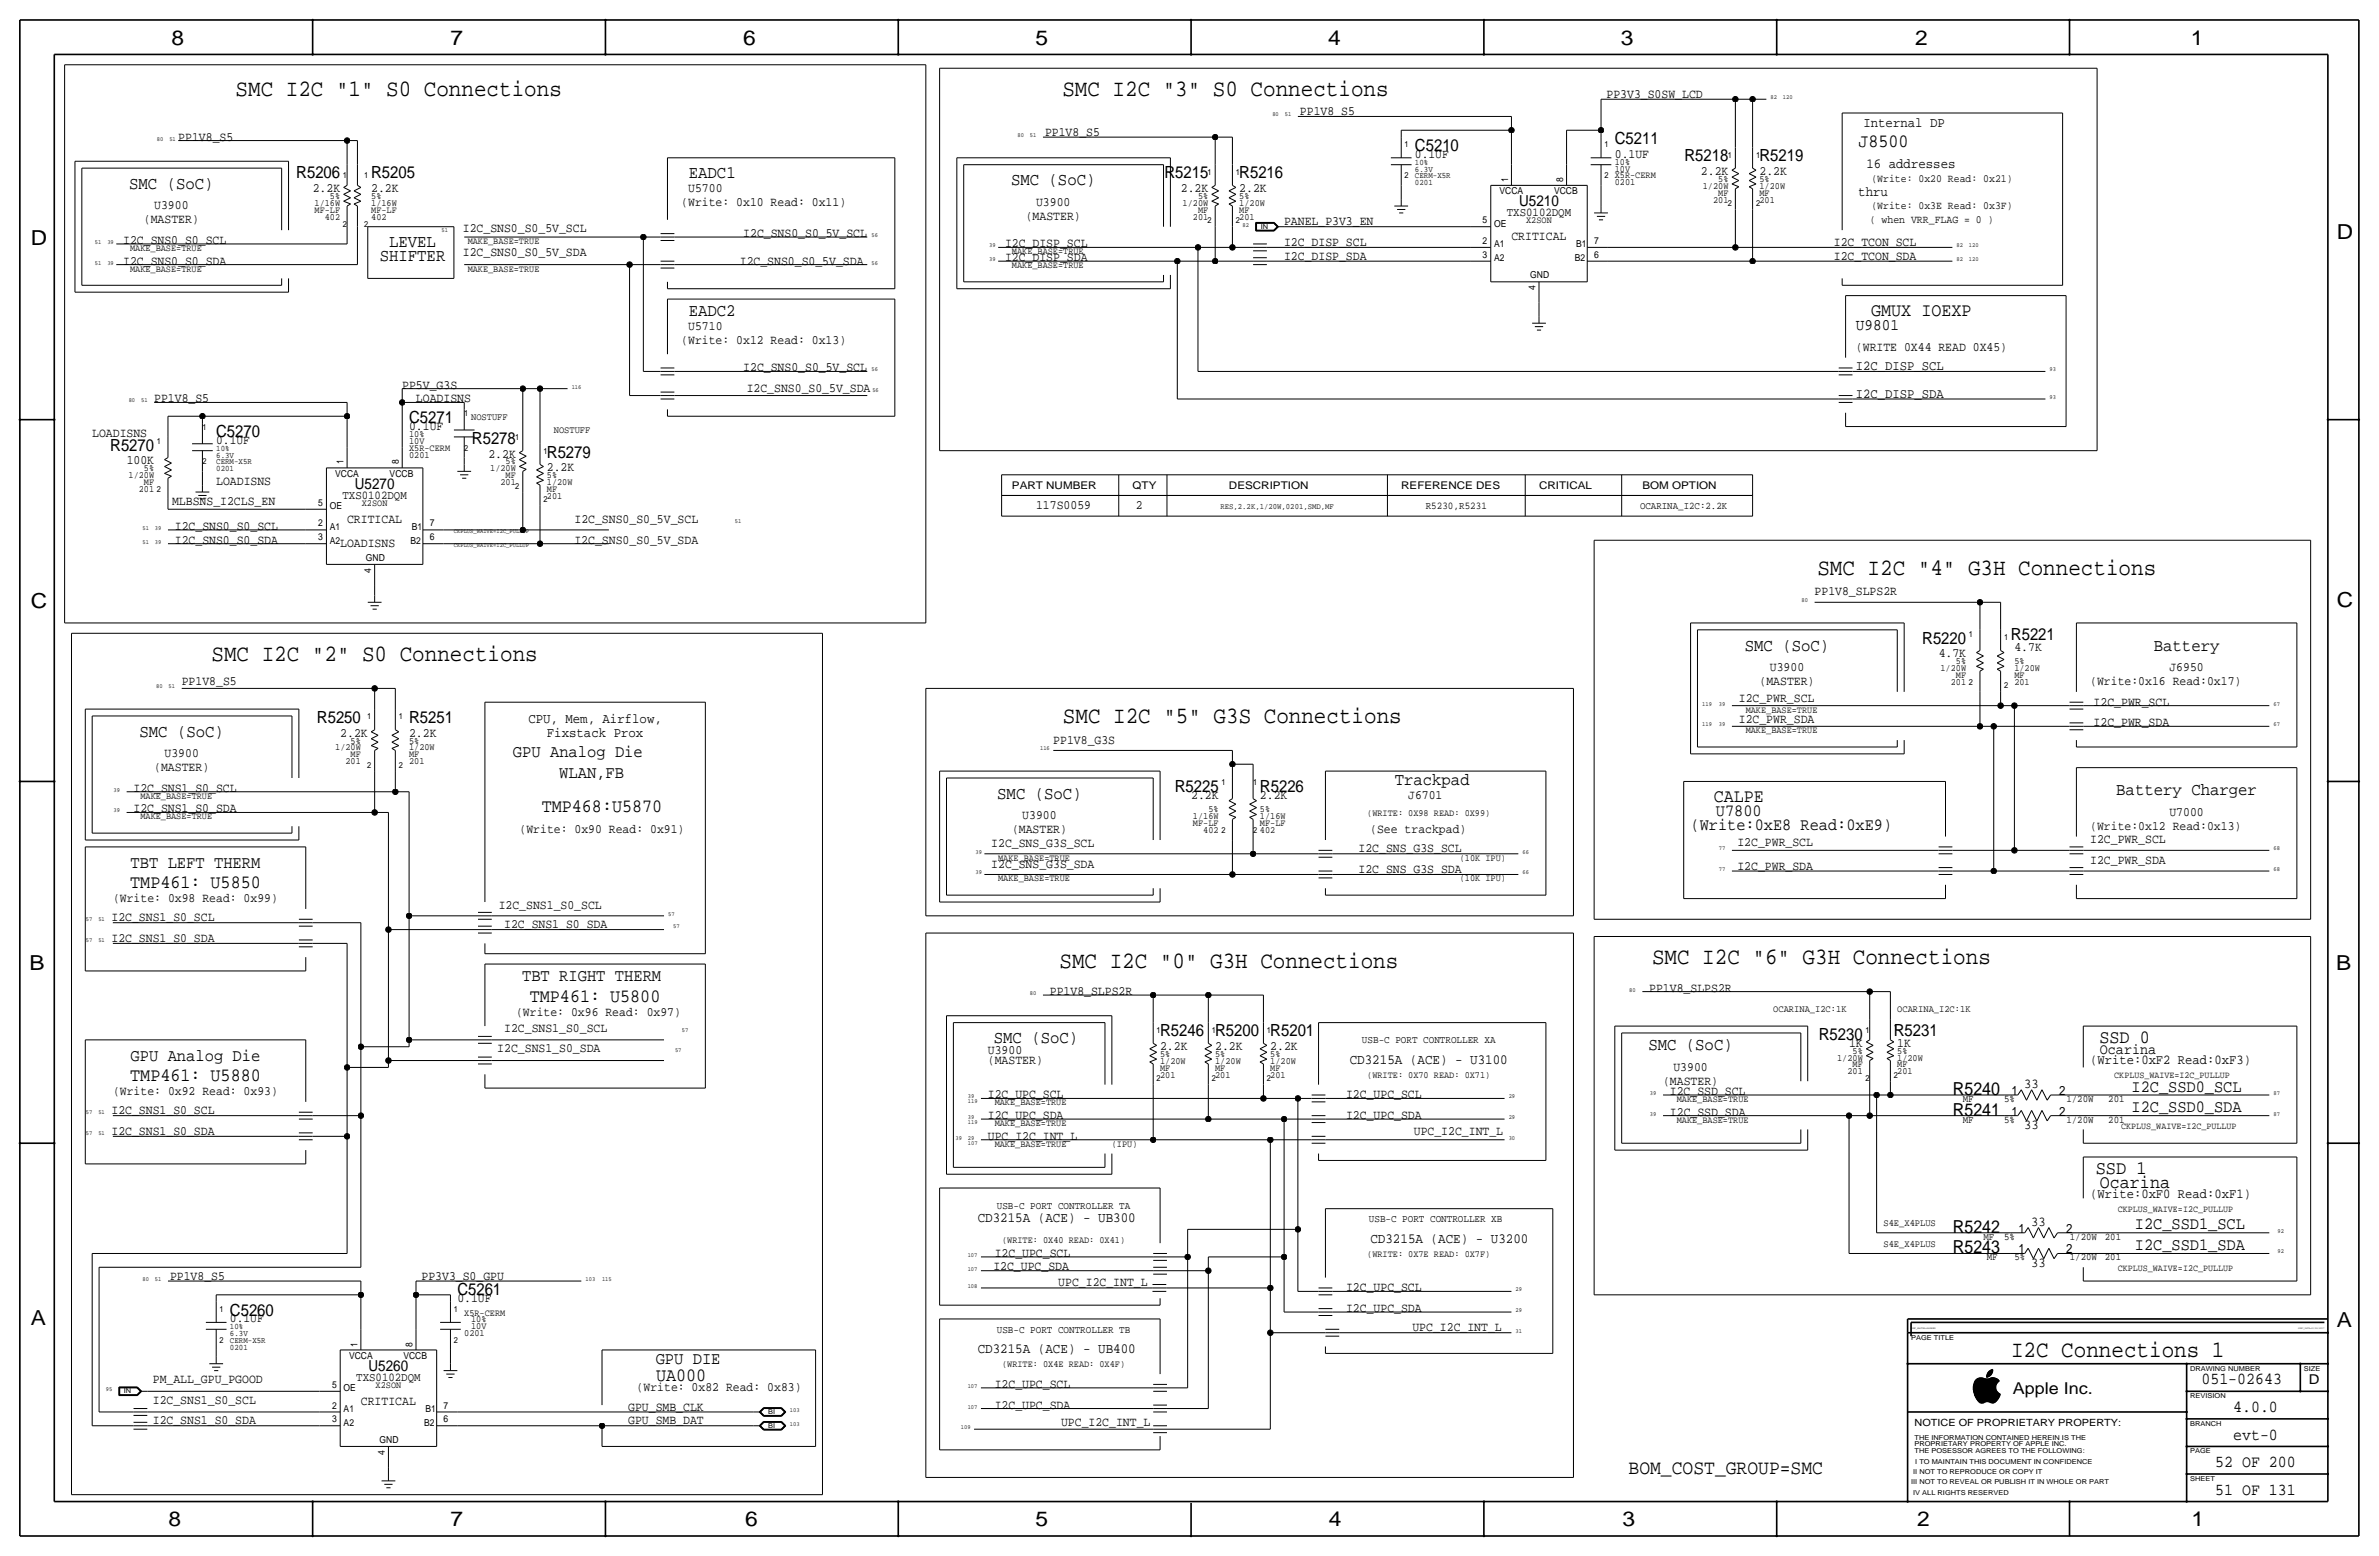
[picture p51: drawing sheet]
<svg xmlns="http://www.w3.org/2000/svg" width="877mm" height="574mm" viewBox="0 0 877 574" stroke-linecap="round" stroke-linejoin="round" font-family="sans-serif">
<defs><g id="words">
<g font-size="8.6">
<text x="86.9" y="35.3">SMC I2C &quot;1&quot; S0 Connections</text>
<text x="391.7" y="35.3">SMC I2C &quot;3&quot; S0 Connections</text>
<text x="670" y="211.8">SMC I2C &quot;4&quot; G3H Connections</text>
<text x="78" y="243.6">SMC I2C &quot;2&quot; S0 Connections</text>
<text x="391.9" y="266.4">SMC I2C &quot;5&quot; G3S Connections</text>
<text x="390.6" y="356.6">SMC I2C &quot;0&quot; G3H Connections</text>
<text x="609.1" y="355.3">SMC I2C &quot;6&quot; G3H Connections</text>
<text x="741.4" y="500.1">I2C Connections 1</text>
</g>
<g font-size="7.6">
<text x="63.2" y="16.5">8</text>
<text x="166.1" y="16.5">7</text>
<text x="274" y="16.5">6</text>
<text x="381.7" y="16.5">5</text>
<text x="489.7" y="16.5">4</text>
<text x="597.6" y="16.5">3</text>
<text x="706.1" y="16.5">2</text>
<text x="807.7" y="16.5">1</text>
<text x="861.5" y="88.1">D</text>
<text x="11.4" y="90.4">D</text>
<text x="11.4" y="224.3">C</text>
<text x="861.5" y="223.8">C</text>
<text x="10.8" y="357.6">B</text>
<text x="861.3" y="357.4">B</text>
<text x="11.3" y="488.4">A</text>
<text x="861.5" y="489.2">A</text>
<text x="62.2" y="562.6">8</text>
<text x="166" y="562.6">7</text>
<text x="274.8" y="562.6">6</text>
<text x="381.7" y="562.6">5</text>
<text x="489.9" y="562.6">4</text>
<text x="598.1" y="562.6">3</text>
<text x="706.8" y="562.6">2</text>
<text x="807.9" y="562.6">1</text>
</g>
<text font-size="7.4" x="600.4" y="543.3">BOM_COST_GROUP=SMC</text>
<text font-size="7" x="772.7" y="432.8">SSD 1</text>
<g font-size="6.9">
<text x="685.1" y="54.4">J8500</text>
<text x="689.8" y="116.6">GMUX IOEXP</text>
<text x="199.7" y="299.5">TMP468:U5870</text>
<text x="631.8" y="295.7">CALPE</text>
<text x="48" y="327.4">TMP461: U5850</text>
<text x="195.3" y="369.3">TMP461: U5800</text>
<text x="774" y="384.6">SSD 0</text>
<text x="48" y="398.5">TMP461: U5880</text>
<text x="774.1" y="437.9">Ocarina</text>
<text x="241.9" y="509">UA000</text>
</g>
<g font-size="6.6">
<text x="720" y="403.6">R5240</text>
<text x="720" y="411.2">R5241</text>
<text x="720" y="454.4">R5242</text>
<text x="720" y="462">R5243</text>
</g>
<g font-size="6.5">
<text x="253.9" y="65.8">EADC1</text>
<text x="47.6" y="69.6">SMC (SoC)</text>
<text x="372.7" y="68.3">SMC (SoC)</text>
<text x="143.4" y="91.2">LEVEL</text>
<text x="140" y="96.3">SHIFTER</text>
<text x="253.9" y="116.6">EADC2</text>
<text x="643.3" y="239.8">SMC (SoC)</text>
<text x="794" y="239.8">Battery</text>
<text x="51.4" y="271.5">SMC (SoC)</text>
<text x="514.2" y="289.3">Trackpad</text>
<text x="780.2" y="293.1">Battery Charger</text>
<text x="367.7" y="294.4">SMC (SoC)</text>
<text x="366.4" y="384.6">SMC (SoC)</text>
<text x="607.7" y="387.1">SMC (SoC)</text>
</g>
<g font-size="6.4">
<text x="189.1" y="279.1">GPU Analog Die</text>
<text x="206.2" y="286.8">WLAN,FB</text>
<text x="48.1" y="319.8">TBT LEFT THERM</text>
<text x="192.5" y="361.7">TBT RIGHT THERM</text>
<text x="48.1" y="390.9">GPU Analog Die</text>
<text x="241.7" y="502.7">GPU DIE</text>
</g>
<g font-size="6.3">
<text x="623.3" y="305.8">(Write:0xE8 Read:0xE9)</text>
<text x="632.6" y="300.7">U7800</text>
<text x="785.8" y="402.3">I2C_SSD0_SCL</text>
<text x="785.8" y="410">I2C_SSD0_SDA</text>
<text x="787.1" y="453.1">I2C_SSD1_SCL</text>
<text x="787.1" y="460.8">I2C_SSD1_SDA</text>
</g>
<g font-size="6.2">
<text x="595.3" y="53.1">C5211</text>
<text x="521.7" y="55.6">C5210</text>
<text x="621" y="59.4">R5218</text>
<text x="648.7" y="59.4">R5219</text>
<text x="109.2" y="65.8">R5206</text>
<text x="136.9" y="65.8">R5205</text>
<text x="429.3" y="65.8">R5215</text>
<text x="456.9" y="65.8">R5216</text>
<text x="150.8" y="156">C5271</text>
<text x="79.7" y="161">C5270</text>
<text x="40.6" y="166.1">R5270</text>
<text x="174" y="163.6">R5278</text>
<text x="201.6" y="168.7">R5279</text>
<text x="708.7" y="237.2">R5220</text>
<text x="741.4" y="236">R5221</text>
<text x="116.8" y="266.4">R5250</text>
<text x="150.8" y="266.4">R5251</text>
<text x="433.1" y="291.8">R5225</text>
<text x="464.5" y="291.8">R5226</text>
<text x="427.7" y="382">R5246</text>
<text x="448" y="382">R5200</text>
<text x="468.3" y="382">R5201</text>
<text x="670.6" y="383.3">R5230</text>
<text x="698.2" y="382">R5231</text>
<text x="168.6" y="477.3">C5261</text>
<text x="84.8" y="484.9">C5260</text>
<text x="811.6" y="510.3">051-02643</text>
<text x="823.3" y="520.4">4.0.0</text>
<text x="823.3" y="530.6">evt-0</text>
<text x="816.7" y="540.8">52 OF 200</text>
<text x="816.7" y="550.9">51 OF 131</text>
</g>
<text font-size="6" x="742.1" y="513.9">Apple Inc.</text>
<text font-size="5.9" x="684.2" y="121.7">U9801</text>
<g font-size="5.6">
<text x="560.1" y="75.9">U5210</text>
<text x="130.8" y="180.1">U5270</text>
<text x="774.1" y="388.4">Ocarina</text>
<text x="135.9" y="505.2">U5260</text>
</g>
<g font-size="5.2">
<text x="497.6" y="392.2">CD3215A (ACE) - U3100</text>
<text x="360.4" y="450.6">CD3215A (ACE) - UB300</text>
<text x="505.2" y="458.2">CD3215A (ACE) - U3200</text>
<text x="360.4" y="498.9">CD3215A (ACE) - UB400</text>
</g>
<g font-size="5.1">
<text x="687" y="46.7">Internal DP</text>
<text x="688.1" y="62">16 addresses</text>
<text x="685.1" y="72.1">thru</text>
<text x="194.8" y="266.4">CPU, Mem, Airflow,</text>
<text x="201.6" y="271.5">Fixstack Prox</text>
</g>
<g font-size="5">
<text x="684.2" y="136.4">I2C_DISP_SCL</text>
<text x="684.2" y="146.6">I2C_DISP_SDA</text>
<text x="770.6" y="392.2">(Write:0xF2 Read:0xF3)</text>
<text x="746.3" y="401.1">33</text>
<text x="746.3" y="416.3">33</text>
<text x="770.6" y="441.7">(Write:0xF0 Read:0xF1)</text>
<text x="748.8" y="451.9">33</text>
<text x="748.8" y="467.1">33</text>
<text x="851.2" y="510.3">D</text>
</g>
<g font-size="4.7">
<text x="592.3" y="36.1">PP3V3_S0SW_LCD</text>
<text x="479.2" y="42.4">PP1V8_S5</text>
<text x="65.7" y="51.8">PP1V8_S5</text>
<text x="385.3" y="50">PP1V8_S5</text>
<text x="521.7" y="58.2">0.1UF</text>
<text x="595.3" y="58.2">0.1UF</text>
<text x="627.1" y="64.5">2.2K</text>
<text x="648.7" y="64.5">2.2K</text>
<text x="115.3" y="70.9">2.2K</text>
<text x="136.9" y="70.9">2.2K</text>
<text x="253.7" y="70.9">U5700</text>
<text x="435.3" y="70.9">2.2K</text>
<text x="456.9" y="70.9">2.2K</text>
<text x="56.9" y="77.2">U3900</text>
<text x="251.2" y="75.9">(Write: 0x10 Read: 0x11)</text>
<text x="382" y="75.9">U3900</text>
<text x="53.1" y="82.3">(MASTER)</text>
<text x="378.2" y="81">(MASTER)</text>
<text x="473.4" y="83.1">PANEL_P3V3_EN</text>
<text x="45.4" y="89.9">I2C_SNS0_S0_SCL</text>
<text x="170.6" y="85.6">I2C_SNS0_S0_5V_SCL</text>
<text x="274" y="87.4">I2C_SNS0_S0_5V_SCL</text>
<text x="557.2" y="88.6">CRITICAL</text>
<text x="170.6" y="94.5">I2C_SNS0_S0_5V_SDA</text>
<text x="370.5" y="91.2">I2C_DISP_SCL</text>
<text x="473.4" y="95.8">I2C_DISP_SDA</text>
<text x="473.4" y="90.7">I2C_DISP_SCL</text>
<text x="676.1" y="95.8">I2C_TCON_SDA</text>
<text x="676.1" y="90.7">I2C_TCON_SCL</text>
<text x="45.4" y="97.5">I2C_SNS0_S0_SDA</text>
<text x="272.7" y="97.5">I2C_SNS0_S0_5V_SDA</text>
<text x="370.5" y="96.3">I2C_DISP_SDA</text>
<text x="253.7" y="121.7">U5710</text>
<text x="251.2" y="126.7">(Write: 0x12 Read: 0x13)</text>
<text x="684.2" y="129.3">(WRITE 0X44 READ 0X45)</text>
<text x="274" y="136.9">I2C_SNS0_S0_5V_SCL</text>
<text x="148.3" y="143.3">PP5V_G3S</text>
<text x="56.8" y="148.3">PP1V8_S5</text>
<text x="153.4" y="148.3">LOADISNS</text>
<text x="275.3" y="144.5">I2C_SNS0_S0_5V_SDA</text>
<text x="34" y="161">LOADISNS</text>
<text x="150.8" y="158.5">0.1UF</text>
<text x="79.7" y="163.6">0.1UF</text>
<text x="46.7" y="171.2">100K</text>
<text x="180.1" y="168.7">2.2K</text>
<text x="201.6" y="173.7">2.2K</text>
<text x="79.7" y="178.8">LOADISNS</text>
<text x="63.4" y="186.2">MLBSNS_I2CLS_EN</text>
<text x="382" y="187.7">117S0059</text>
<text x="418.8" y="187.7">2</text>
<text x="64.5" y="195.3">I2C_SNS0_S0_SCL</text>
<text x="128" y="192.8">CRITICAL</text>
<text x="211.8" y="192.8">I2C_SNS0_S0_5V_SCL</text>
<text x="64.5" y="200.4">I2C_SNS0_S0_SDA</text>
<text x="125.4" y="201.7">LOADISNS</text>
<text x="211.8" y="200.4">I2C_SNS0_S0_5V_SDA</text>
<text x="669" y="219.5">PP1V8_SLPS2R</text>
<text x="742.6" y="239.8">4.7K</text>
<text x="714.7" y="242.3">4.7K</text>
<text x="652.5" y="247.4">U3900</text>
<text x="799.8" y="247.4">J6950</text>
<text x="67" y="252.5">PP1V8_S5</text>
<text x="648.7" y="252.5">(MASTER)</text>
<text x="770.6" y="252.5">(Write:0x16 Read:0x17)</text>
<text x="641" y="258.8">I2C_PWR_SCL</text>
<text x="771.9" y="260.1">I2C_PWR_SCL</text>
<text x="641" y="266.4">I2C_PWR_SDA</text>
<text x="771.9" y="267.7">I2C_PWR_SDA</text>
<text x="125.4" y="271.5">2.2K</text>
<text x="150.8" y="271.5">2.2K</text>
<text x="388.3" y="274.1">PP1V8_G3S</text>
<text x="60.7" y="279.1">U3900</text>
<text x="56.9" y="284.2">(MASTER)</text>
<text x="49.2" y="291.8">I2C_SNS1_S0_SCL</text>
<text x="49.2" y="299.5">I2C_SNS1_S0_SDA</text>
<text x="439.1" y="294.4">2.2K</text>
<text x="464.5" y="294.4">2.2K</text>
<text x="519.1" y="294.4">J6701</text>
<text x="376.9" y="302">U3900</text>
<text x="770.6" y="305.8">(Write:0x12 Read:0x13)</text>
<text x="799.8" y="300.7">U7000</text>
<text x="191.5" y="307.1">(Write: 0x90 Read: 0x91)</text>
<text x="373.1" y="307.1">(MASTER)</text>
<text x="505.2" y="307.1">(See trackpad)</text>
<text x="640.5" y="311.7">I2C_PWR_SCL</text>
<text x="770.6" y="310.9">I2C_PWR_SCL</text>
<text x="365.5" y="312.2">I2C_SNS_G3S_SCL</text>
<text x="500.8" y="314.2">I2C_SNS_G3S_SCL</text>
<text x="365.5" y="319.8">I2C_SNS_G3S_SDA</text>
<text x="500.8" y="321.8">I2C_SNS_G3S_SDA</text>
<text x="640.5" y="320.5">I2C_PWR_SDA</text>
<text x="770.6" y="318.5">I2C_PWR_SDA</text>
<text x="41.7" y="332.5">(Write: 0x98 Read: 0x99)</text>
<text x="183.8" y="335">I2C_SNS1_S0_SCL</text>
<text x="41.1" y="339.6">I2C_SNS1_S0_SCL</text>
<text x="41.1" y="347.2">I2C_SNS1_S0_SDA</text>
<text x="185.9" y="342.1">I2C_SNS1_S0_SDA</text>
<text x="608" y="365.5">PP1V8_SLPS2R</text>
<text x="387" y="366.8">PP1V8_SLPS2R</text>
<text x="190.3" y="374.4">(Write: 0x96 Read: 0x97)</text>
<text x="185.9" y="380.2">I2C_SNS1_S0_SCL</text>
<text x="183.3" y="387.9">I2C_SNS1_S0_SDA</text>
<text x="364.2" y="388.4">U3900</text>
<text x="427.7" y="387.1">2.2K</text>
<text x="448" y="387.1">2.2K</text>
<text x="468.3" y="387.1">2.2K</text>
<text x="681.7" y="385.8">1K</text>
<text x="699.5" y="385.8">1K</text>
<text x="364.2" y="392.2">(MASTER)</text>
<text x="616.9" y="394.7">U3900</text>
<text x="613.1" y="399.8">(MASTER)</text>
<text x="41.7" y="403.6">(Write: 0x92 Read: 0x93)</text>
<text x="364.2" y="404.9">I2C_UPC_SCL</text>
<text x="496.3" y="404.9">I2C_UPC_SCL</text>
<text x="615.6" y="403.6">I2C_SSD_SCL</text>
<text x="741.6" y="403.6">1</text>
<text x="759.2" y="403.6">2</text>
<text x="41.1" y="410.7">I2C_SNS1_S0_SCL</text>
<text x="364.2" y="412.5">I2C_UPC_SDA</text>
<text x="496.3" y="412.5">I2C_UPC_SDA</text>
<text x="615.6" y="411.2">I2C_SSD_SDA</text>
<text x="741.6" y="411.2">1</text>
<text x="759.2" y="411.2">2</text>
<text x="41.1" y="418.3">I2C_SNS1_S0_SDA</text>
<text x="521.2" y="418.3">UPC_I2C_INT_L</text>
<text x="364.2" y="420.1">UPC_I2C_INT_L</text>
<text x="744.1" y="454.4">1</text>
<text x="761.7" y="454.4">2</text>
<text x="366.7" y="463.3">I2C_UPC_SCL</text>
<text x="744.1" y="462">1</text>
<text x="761.7" y="462">2</text>
<text x="62.7" y="471.7">PP1V8_S5</text>
<text x="155.4" y="471.7">PP3V3_S0_GPU</text>
<text x="366.2" y="468.1">I2C_UPC_SDA</text>
<text x="390.2" y="474">UPC_I2C_INT_L</text>
<text x="168.6" y="479.8">0.1UF</text>
<text x="496.3" y="476">I2C_UPC_SCL</text>
<text x="496.3" y="483.6">I2C_UPC_SDA</text>
<text x="84.8" y="487.4">0.1UF</text>
<text x="520.7" y="490.7">UPC_I2C_INT_L</text>
<text x="56.3" y="509.8">PM_ALL_GPU_PGOOD</text>
<text x="234.7" y="512.8">(Write: 0x82 Read: 0x83)</text>
<text x="366.7" y="511.6">I2C_UPC_SCL</text>
<text x="56.3" y="517.4">I2C_SNS1_S0_SCL</text>
<text x="133" y="517.9">CRITICAL</text>
<text x="231.6" y="519.9">GPU_SMB_CLK</text>
<text x="366.7" y="519.2">I2C_UPC_SDA</text>
<text x="56.3" y="525">I2C_SNS1_S0_SDA</text>
<text x="231.6" y="525">GPU_SMB_DAT</text>
<text x="391.2" y="525.8">UPC_I2C_INT_L</text>
</g>
<g font-size="4.4">
<text x="555.5" y="79.8">TXS0102DQM</text>
<text x="126.3" y="183.9">TXS0102DQM</text>
<text x="131.3" y="509">TXS0102DQM</text>
</g>
<g font-size="4.1">
<text x="689.9" y="67.1">(Write: 0x20 Read: 0x21)</text>
<text x="689.9" y="77.2">(Write: 0x3E Read: 0x3F)</text>
<text x="689.4" y="82.3">( when VRR_FLAG = 0 )</text>
</g>
<g font-size="3.9">
<text x="373.1" y="180.1">PART NUMBER</text>
<text x="417.5" y="180.1">QTY</text>
<text x="453.1" y="180.1">DESCRIPTION</text>
<text x="516.6" y="180.1">REFERENCE DES</text>
<text x="567.4" y="180.1">CRITICAL</text>
<text x="605.5" y="180.1">BOM OPTION</text>
</g>
<g font-size="3.8">
<text x="525.6" y="187.7">R5230,R5231</text>
<text x="604.6" y="187.7">OCARINA_I2C:2.2K</text>
<text x="502.1" y="384.6">USB-C PORT CONTROLLER XA</text>
<text x="723.6" y="406.1">MF</text>
<text x="738.8" y="406.1">5%</text>
<text x="761.8" y="406.1">1/20W</text>
<text x="777.3" y="406.1">201</text>
<text x="723.6" y="413.8">MF</text>
<text x="738.8" y="413.8">5%</text>
<text x="761.8" y="413.8">1/20W</text>
<text x="777.2" y="413.8">201</text>
<text x="367.5" y="445.5">USB-C PORT CONTROLLER TA</text>
<text x="504.7" y="450.6">USB-C PORT CONTROLLER XB</text>
<text x="731.2" y="456.9">MF</text>
<text x="738.8" y="456.9">5%</text>
<text x="763.1" y="456.9">1/20W</text>
<text x="776" y="456.9">201</text>
<text x="732.5" y="464.6">MF</text>
<text x="742.6" y="464.6">5%</text>
<text x="763.1" y="464.6">1/20W</text>
<text x="776" y="464.6">201</text>
<text x="367.5" y="491.2">USB-C PORT CONTROLLER TB</text>
</g>
<text font-size="3.7" x="705.8" y="525.5">NOTICE OF PROPRIETARY PROPERTY:</text>
<g font-size="3.6">
<text x="173.7" y="154.7">NOSTUFF</text>
<text x="204.2" y="159.8">NOSTUFF</text>
<text x="653.7" y="373.1">OCARINA_I2C:1K</text>
<text x="699.5" y="373.1">OCARINA_I2C:1K</text>
<text x="694.4" y="451.9">S4E_X4PLUS</text>
<text x="694.4" y="459.5">S4E_X4PLUS</text>
</g>
<g font-size="3.5">
<text x="595.3" y="60.7">10%</text>
<text x="595.3" y="63.2">10V</text>
<text x="595.3" y="65.8">X5R-CERM</text>
<text x="552.8" y="71.6">VCCA</text>
<text x="556" y="67.1" transform="rotate(-90 556 67.1)">1</text>
<text x="572.9" y="71.6">VCCB</text>
<text x="576.3" y="67.1" transform="rotate(-90 576.3 67.1)">8</text>
<text x="595.3" y="68.3">0201</text>
<text x="627.8" y="69.6">1/20W</text>
<text x="633.4" y="67.1">5%</text>
<text x="648.7" y="69.6">1/20W</text>
<text x="648.7" y="67.1">5%</text>
<text x="116" y="75.9">1/16W</text>
<text x="121.6" y="73.4">5%</text>
<text x="136.9" y="73.4">5%</text>
<text x="136.9" y="75.9">1/16W</text>
<text x="436" y="75.9">1/20W</text>
<text x="441.7" y="73.4">5%</text>
<text x="456.9" y="73.4">5%</text>
<text x="456.9" y="75.9">1/20W</text>
<text x="631.6" y="74.7">201</text>
<text x="633.4" y="72.1">MF</text>
<text x="648.7" y="74.7">201</text>
<text x="648.7" y="72.1">MF</text>
<text x="116" y="78.5">MF-LF</text>
<text x="119.8" y="81">402</text>
<text x="136.9" y="81">402</text>
<text x="136.9" y="78.5">MF-LF</text>
<text x="439.8" y="81">201</text>
<text x="441.7" y="78.5">MF</text>
<text x="456.9" y="78.5">MF</text>
<text x="456.9" y="81">201</text>
<text x="546.6" y="82.3">5</text>
<text x="550.9" y="83.6">OE</text>
<text x="562.7" y="82.3">X2SON</text>
<text x="172.4" y="89.9">MAKE_BASE=TRUE</text>
<text x="546.6" y="89.9">2</text>
<text x="587.7" y="89.9">7</text>
<text x="48" y="92.5">MAKE_BASE=TRUE</text>
<text x="373.1" y="93.7">MAKE_BASE=TRUE</text>
<text x="546.6" y="95">3</text>
<text x="550.9" y="91.2">A1</text>
<text x="581.1" y="91.2">B1</text>
<text x="587.7" y="95">6</text>
<text x="48" y="100.1">MAKE_BASE=TRUE</text>
<text x="172.4" y="100.1">MAKE_BASE=TRUE</text>
<text x="373.1" y="98.8">MAKE_BASE=TRUE</text>
<text x="550.9" y="96.3">A2</text>
<text x="580.5" y="96.3">B2</text>
<text x="564.1" y="102.6">GND</text>
<text x="566.1" y="106.9" transform="rotate(-90 566.1 106.9)">4</text>
<text x="150.8" y="161">10%</text>
<text x="150.8" y="163.6">10V</text>
<text x="150.8" y="166.1">X5R-CERM</text>
<text x="53.1" y="173.7">5%</text>
<text x="126.7" y="171.2" transform="rotate(-90 126.7 171.2)">1</text>
<text x="147" y="171.2" transform="rotate(-90 147 171.2)">8</text>
<text x="150.8" y="168.7">0201</text>
<text x="180.7" y="173.7">1/20W</text>
<text x="186.4" y="171.2">5%</text>
<text x="47.4" y="176.3">1/20W</text>
<text x="53.1" y="178.8">MF</text>
<text x="123.6" y="175.8">VCCA</text>
<text x="143.7" y="175.8">VCCB</text>
<text x="184.5" y="178.8">201</text>
<text x="186.4" y="176.3">MF</text>
<text x="201.6" y="176.3">5%</text>
<text x="201.6" y="178.8">1/20W</text>
<text x="51.2" y="181.4">201</text>
<text x="201.6" y="181.4">MF</text>
<text x="201.6" y="183.9">201</text>
<text x="117.3" y="186.4">5</text>
<text x="121.6" y="187.7">OE</text>
<text x="133.4" y="186.4">X2SON</text>
<text x="117.3" y="194.1">2</text>
<text x="121.6" y="195.3">A1</text>
<text x="151.8" y="195.3">B1</text>
<text x="158.4" y="194.1">7</text>
<text x="117.3" y="199.1">3</text>
<text x="121.6" y="200.4">A2</text>
<text x="151.3" y="200.4">B2</text>
<text x="158.4" y="199.1">6</text>
<text x="134.9" y="206.8">GND</text>
<text x="136.9" y="211" transform="rotate(-90 136.9 211)">4</text>
<text x="721.1" y="244.9">5%</text>
<text x="742.6" y="244.9">5%</text>
<text x="715.4" y="247.4">1/20W</text>
<text x="721.1" y="249.9">MF</text>
<text x="742.6" y="249.9">MF</text>
<text x="742.6" y="247.4">1/20W</text>
<text x="719.2" y="252.5">201</text>
<text x="742.6" y="252.5">201</text>
<text x="643.6" y="262.6">MAKE_BASE=TRUE</text>
<text x="129.3" y="274.1">5%</text>
<text x="150.8" y="274.1">5%</text>
<text x="643.6" y="270.3">MAKE_BASE=TRUE</text>
<text x="123.6" y="276.6">1/20W</text>
<text x="127.4" y="281.7">201</text>
<text x="129.3" y="279.1">MF</text>
<text x="150.8" y="276.6">1/20W</text>
<text x="150.8" y="279.1">MF</text>
<text x="150.8" y="281.7">201</text>
<text x="51.8" y="294.4">MAKE_BASE=TRUE</text>
<text x="445.5" y="299.5">5%</text>
<text x="464.5" y="299.5">5%</text>
<text x="51.8" y="302">MAKE_BASE=TRUE</text>
<text x="439.8" y="302">1/16W</text>
<text x="439.8" y="304.5">MF-LF</text>
<text x="464.5" y="304.5">MF-LF</text>
<text x="464.5" y="302">1/16W</text>
<text x="504.1" y="300.7">(WRITE: 0X98 READ: 0X99)</text>
<text x="443.6" y="307.1">402</text>
<text x="464.5" y="307.1">402</text>
<text x="368" y="317.2">MAKE_BASE=TRUE</text>
<text x="538.2" y="317.2">(10K IPU)</text>
<text x="368" y="324.9">MAKE_BASE=TRUE</text>
<text x="538.2" y="324.9">(10K IPU)</text>
<text x="427.7" y="389.6">5%</text>
<text x="448" y="389.6">5%</text>
<text x="468.3" y="389.6">5%</text>
<text x="683" y="388.4">5%</text>
<text x="699.5" y="388.4">5%</text>
<text x="427.7" y="392.2">1/20W</text>
<text x="427.7" y="394.7">MF</text>
<text x="448" y="394.7">MF</text>
<text x="448" y="392.2">1/20W</text>
<text x="468.3" y="392.2">1/20W</text>
<text x="468.3" y="394.7">MF</text>
<text x="677.3" y="390.9">1/20W</text>
<text x="681.1" y="396">201</text>
<text x="683" y="393.4">MF</text>
<text x="699.5" y="390.9">1/20W</text>
<text x="699.5" y="393.4">MF</text>
<text x="699.5" y="396">201</text>
<text x="427.7" y="397.3">201</text>
<text x="448" y="397.3">201</text>
<text x="468.3" y="397.3">201</text>
<text x="504.1" y="397.3">(WRITE: 0X70 READ: 0X71)</text>
<text x="779.5" y="397.3">CKPLUS_WAIVE=I2C_PULLUP</text>
<text x="366.7" y="407.4">MAKE_BASE=TRUE</text>
<text x="618.2" y="406.1">MAKE_BASE=TRUE</text>
<text x="618.2" y="413.8">MAKE_BASE=TRUE</text>
<text x="366.7" y="415">MAKE_BASE=TRUE</text>
<text x="782" y="416.3">CKPLUS_WAIVE=I2C_PULLUP</text>
<text x="366.7" y="422.7">MAKE_BASE=TRUE</text>
<text x="409.9" y="422.7">(IPU)</text>
<text x="780.7" y="446.8">CKPLUS_WAIVE=I2C_PULLUP</text>
<text x="369.4" y="458.2">(WRITE: 0X40 READ: 0X41)</text>
<text x="504.1" y="463.3">(WRITE: 0X7E READ: 0X7F)</text>
<text x="780.7" y="468.4">CKPLUS_WAIVE=I2C_PULLUP</text>
<text x="171.1" y="484.9">X5R-CERM</text>
<text x="173.7" y="490">10V</text>
<text x="173.7" y="487.4">10%</text>
<text x="131.8" y="496.3" transform="rotate(-90 131.8 496.3)">1</text>
<text x="152.1" y="496.3" transform="rotate(-90 152.1 496.3)">8</text>
<text x="171.1" y="492.5">0201</text>
<text x="128.7" y="500.9">VCCA</text>
<text x="148.7" y="500.9">VCCB</text>
<text x="369.4" y="503.9">(WRITE: 0X4E READ: 0X4F)</text>
<text x="122.4" y="511.6">5</text>
<text x="126.7" y="512.8">OE</text>
<text x="138.5" y="511.6">X2SON</text>
<text x="122.4" y="519.2">2</text>
<text x="126.7" y="520.4">A1</text>
<text x="156.9" y="520.4">B1</text>
<text x="163.5" y="519.2">7</text>
<text x="122.4" y="524.3">3</text>
<text x="126.7" y="525.5">A2</text>
<text x="156.4" y="525.5">B2</text>
<text x="163.5" y="524.3">6</text>
<text x="140" y="531.9">GND</text>
<text x="141.9" y="536.2" transform="rotate(-90 141.9 536.2)">4</text>
</g>
<g font-size="3.1">
<text x="517.9" y="54.4">1</text>
<text x="591.5" y="54.4">1</text>
<text x="637" y="58.2">1</text>
<text x="647.4" y="58.2">1</text>
<text x="126.4" y="65.8">1</text>
<text x="134.3" y="65.8">1</text>
<text x="445.2" y="64.5">1</text>
<text x="455.6" y="64.5">1</text>
<text x="517.9" y="65.8">2</text>
<text x="521.7" y="60.7">10%</text>
<text x="521.7" y="63.2">6.3V</text>
<text x="521.7" y="65.8">CERM-X5R</text>
<text x="591.5" y="65.8">2</text>
<text x="521.7" y="68.3">0201</text>
<text x="637" y="75.9">2</text>
<text x="647.4" y="75.9">2</text>
<text x="126.4" y="83.6">2</text>
<text x="134.3" y="83.6">2</text>
<text x="445.2" y="82.3">2</text>
<text x="455.6" y="82.3">2</text>
<text x="171.1" y="153.4">1</text>
<text x="74.6" y="158.5">1</text>
<text x="57.9" y="163.6">1</text>
<text x="79.7" y="166.1">10%</text>
<text x="171.1" y="166.1">2</text>
<text x="189.9" y="162.3">1</text>
<text x="200.4" y="167.4">1</text>
<text x="74.6" y="171.2">2</text>
<text x="79.7" y="173.7">0201</text>
<text x="79.7" y="168.7">6.3V</text>
<text x="79.7" y="171.2">CERM-X5R</text>
<text x="57.9" y="181.4">2</text>
<text x="189.9" y="180.1">2</text>
<text x="200.4" y="185.2">2</text>
<text x="725.9" y="234.7">1</text>
<text x="738.8" y="236">1</text>
<text x="725.9" y="252.5">2</text>
<text x="738.8" y="253.7">2</text>
<text x="135.3" y="265.2">1</text>
<text x="147" y="265.2">1</text>
<text x="135.3" y="283">2</text>
<text x="147" y="283">2</text>
<text x="450.3" y="289.3">1</text>
<text x="462" y="289.3">1</text>
<text x="450.3" y="307.1">2</text>
<text x="462" y="307.1">2</text>
<text x="426.4" y="380.7">1</text>
<text x="446.7" y="380.7">1</text>
<text x="467.1" y="380.7">1</text>
<text x="687.8" y="380.7">1</text>
<text x="698.2" y="379.5">1</text>
<text x="426.4" y="398.5">2</text>
<text x="446.7" y="398.5">2</text>
<text x="467.1" y="398.5">2</text>
<text x="687.8" y="398.5">2</text>
<text x="698.2" y="397.3">2</text>
<text x="81" y="483.6">1</text>
<text x="167.3" y="483.6">1</text>
<text x="84.8" y="490">10%</text>
<text x="81" y="495">2</text>
<text x="84.8" y="495">CERM-X5R</text>
<text x="84.8" y="497.6">0201</text>
<text x="84.8" y="492.5">6.3V</text>
<text x="167.3" y="495">2</text>
</g>
<text font-size="3" x="449.9" y="187.7">RES,2.2K,1/20W,0201,SMD,MF</text>
<g font-size="2.5">
<text x="464.8" y="84.3">IN</text>
<text x="704.5" y="493.8">PAGE TITLE</text>
<text x="807.4" y="505.2">DRAWING NUMBER</text>
<text x="849.3" y="505.2">SIZE</text>
<text x="45.7" y="513.6">IN</text>
<text x="807.4" y="515.4">REVISION</text>
<text x="283.2" y="521.2">BI</text>
<text x="283.2" y="526.3">BI</text>
<text x="807.4" y="525.5">BRANCH</text>
<text x="705.8" y="533.1">PROPRIETARY PROPERTY OF APPLE INC.</text>
<text x="705.8" y="530.6">THE INFORMATION CONTAINED HEREIN IS THE</text>
<text x="705.8" y="535.7">THE POSESSOR AGREES TO THE FOLLOWING:</text>
<text x="706.1" y="539.5">I TO MAINTAIN THIS DOCUMENT IN CONFIDENCE</text>
<text x="807.4" y="535.7">PAGE</text>
<text x="705.3" y="543.3">II NOT TO REPRODUCE OR COPY IT</text>
<text x="807.4" y="545.8">SHEET</text>
<text x="704.5" y="547.1">III NOT TO REVEAL OR PUBLISH IT IN WHOLE OR PART</text>
<text x="705.3" y="550.9">IV ALL RIGHTS RESERVED</text>
</g>
<g font-size="2.3">
<text x="652.7" y="36.6">82</text>
<text x="657.3" y="36.6">120</text>
<text x="469.1" y="42.9">80</text>
<text x="473.7" y="42.9">51</text>
<text x="57.9" y="51.8">80</text>
<text x="62.4" y="51.8">51</text>
<text x="375.1" y="50.5">80</text>
<text x="379.7" y="50.5">51</text>
<text x="458.1" y="83.6">82</text>
<text x="35" y="89.9">51</text>
<text x="39.6" y="89.9">39</text>
<text x="162.8" y="85.6">51</text>
<text x="321.3" y="87.4">56</text>
<text x="364.7" y="91.2">39</text>
<text x="721.3" y="91.2">82</text>
<text x="725.9" y="91.2">120</text>
<text x="35" y="97.5">51</text>
<text x="39.6" y="97.5">39</text>
<text x="321.3" y="97.5">56</text>
<text x="364.7" y="96.3">39</text>
<text x="721.3" y="96.3">82</text>
<text x="725.9" y="96.3">120</text>
<text x="321.3" y="136.9">56</text>
<text x="755.6" y="136.9">93</text>
<text x="210.8" y="143.3">116</text>
<text x="47.4" y="148.3">80</text>
<text x="52" y="148.3">51</text>
<text x="321.6" y="144.5">56</text>
<text x="755.6" y="147.1">93</text>
<text x="52.5" y="195.3">51</text>
<text x="57.1" y="195.3">39</text>
<text x="167.3" y="196.6">CKPLUS_WAIVE=I2C_PULLUP</text>
<text x="270.9" y="192.8">51</text>
<text x="52.5" y="200.4">51</text>
<text x="57.1" y="200.4">39</text>
<text x="167.3" y="201.7">CKPLUS_WAIVE=I2C_PULLUP</text>
<text x="664.2" y="222">80</text>
<text x="57.6" y="253.7">80</text>
<text x="62.2" y="253.7">51</text>
<text x="627.6" y="260.1">119</text>
<text x="633.7" y="260.1">39</text>
<text x="838.1" y="260.1">67</text>
<text x="627.6" y="267.7">119</text>
<text x="633.7" y="267.7">39</text>
<text x="838.1" y="267.7">67</text>
<text x="383.4" y="276.6">116</text>
<text x="41.9" y="291.8">39</text>
<text x="41.9" y="299.5">39</text>
<text x="359.6" y="314.7">39</text>
<text x="561.3" y="314.7">66</text>
<text x="633.7" y="313.4">77</text>
<text x="838.1" y="313.4">68</text>
<text x="359.6" y="322.3">39</text>
<text x="561.3" y="322.3">66</text>
<text x="633.7" y="321.1">77</text>
<text x="838.1" y="321.1">68</text>
<text x="31.7" y="339.6">57</text>
<text x="36.3" y="339.6">51</text>
<text x="246.3" y="337.6">57</text>
<text x="31.7" y="347.2">57</text>
<text x="36.3" y="347.2">51</text>
<text x="248.2" y="342.1">57</text>
<text x="600.7" y="365.5">80</text>
<text x="379.7" y="366.8">80</text>
<text x="251.4" y="380.2">57</text>
<text x="248.9" y="387.9">57</text>
<text x="356.8" y="406.7">119</text>
<text x="356.8" y="404.9">39</text>
<text x="556.2" y="404.9">29</text>
<text x="608.3" y="403.6">39</text>
<text x="838.1" y="403.6">87</text>
<text x="31.7" y="410.7">57</text>
<text x="36.3" y="410.7">51</text>
<text x="356.8" y="412.5">39</text>
<text x="556.2" y="412.5">29</text>
<text x="608.3" y="411.2">39</text>
<text x="838.1" y="411.2">87</text>
<text x="31.7" y="418.3">57</text>
<text x="36.3" y="418.3">51</text>
<text x="356.8" y="414.3">119</text>
<text x="352.2" y="420.1">39</text>
<text x="356.8" y="421.9">107</text>
<text x="356.8" y="420.1">29</text>
<text x="556.2" y="420.1">30</text>
<text x="839.7" y="454.4">92</text>
<text x="356.8" y="463.3">107</text>
<text x="839.7" y="462">92</text>
<text x="52.5" y="472.2">80</text>
<text x="57.1" y="472.2">51</text>
<text x="215.8" y="472.2">103</text>
<text x="221.9" y="472.2">115</text>
<text x="356.8" y="468.4">107</text>
<text x="356.8" y="474.7">108</text>
<text x="558.7" y="476">29</text>
<text x="558.7" y="483.6">29</text>
<text x="558.7" y="491.2">31</text>
<text x="39" y="512.8">95</text>
<text x="356.8" y="511.6">107</text>
<text x="291.2" y="520.4">103</text>
<text x="356.8" y="519.2">107</text>
<text x="291.2" y="525.5">103</text>
<text x="354.2" y="526.8">109</text>
</g>
<g font-size=".9">
<text x="704.5" y="490">SYNC_MASTER=RAYMOND</text>
<text x="847.3" y="490">SYNC_DATE=10/02/2017</text>
</g>
</g></defs>
<g fill="none" stroke="#000" stroke-width=".37">
<path d="M23.8 23.9v205.7zM23.8 23.9h317.5zM341.3 23.9v205.7zM346.4 25.1h426.7zM346.4 25.1v141zM590.2 36.6v11.4zM590.2 36.6h49.6zM639.8 36.6v17.8zM639.8 36.6h6.3zM646.1 36.6h5.1zM646.1 36.6v17.8zM773.1 25.1v141z"/>
<path d="M27.6 59.4v48.3zM27.6 59.4h78.8zM65.7 51.8h62.3zM106.4 59.4v25.4zM128 51.8v8.9zM128 51.8h3.8zM131.8 51.8v8.9zM246.1 58.2h83.8zM246.1 58.2v22.8zM329.9 58.2v48.2zM352.8 58.2v48.2zM352.8 58.2h78.7z"/>
<path d="M384.5 50.5h63.5zM431.5 58.2v25.4zM448 50.5h6.4zM448 50.5v10.2zM454.4 50.5v10.2zM478.5 42.9h78.7zM512.8 58.2h7.6zM516.6 48h40.6zM516.6 48v2.5zM516.6 50.5v7.7zM557.2 42.9v5.1zM557.2 48v12.7z"/>
<path d="M577.5 48v12.7zM577.5 48h12.7zM586.4 58.2h7.7zM590.2 48v2.5zM590.2 50.5v7.7zM639.8 54.4v7.6zM646.1 54.4v7.6zM679.1 41.7h81.3zM679.1 41.7v43.1zM760.4 41.7v63.5zM30.2 62h73.6zM30.2 62v43.2z"/>
<path d="M103.8 62v22.8zM126.7 74.2l2.5 1zM126.7 71.6l2.5 1.3zM126.7 69.1l2.5 1.3zM126.7 69.1l1.3-.8zM126.7 74.2l2.5-1.3zM126.7 71.6l2.5-1.2zM128 75.9v7.7zM128 60.7v7.6zM128 75.9l1.2-.7zM130.5 75.2l2.5-1zM130.5 72.9l2.5-1.3z"/>
<path d="M130.5 70.4l2.5-1.3zM130.5 75.2l1.3 .7zM130.5 72.9l2.5 1.3zM130.5 70.4l2.5 1.2zM131.8 75.9v7.7zM131.8 60.7v7.6zM131.8 68.3l1.2 .8zM355.3 60.7v43.2zM355.3 60.7h73.7zM429 60.7v22.9zM446.7 74.2l2.6-1.3zM446.7 71.6l2.6-1.2z"/>
<path d="M446.7 69.1l1.3-.8zM446.7 74.2l2.6 1zM446.7 71.6l2.6 1.3zM446.7 69.1l2.6 1.3zM448 75.9l1.3-.7zM448 75.9v7.7zM448 60.7v7.6zM453.1 75.2l2.5-1zM453.1 72.9l2.5-1.3zM453.1 70.4l2.5-1.3zM453.1 75.2l1.3 .7zM453.1 72.9l2.5 1.3z"/>
<path d="M453.1 70.4l2.5 1.2zM454.4 75.9v7.7zM454.4 60.7v7.6zM454.4 68.3l1.2 .8zM512.8 60.7h7.6zM514 75.9h5.1zM515.1 77.2h3zM515.8 78.5h1.5zM516.6 68.3v5.1zM516.6 73.4v2.5zM516.6 60.7v7.6zM549.6 68.3h35.6z"/>
<path d="M549.6 68.3v35.6zM557.2 60.7v7.6zM577.5 60.7v7.6zM585.2 68.3v35.6zM586.4 60.7h7.7zM587.7 78.5h5.1zM588.7 79.8h3.1zM590.2 68.3v7.6zM590.2 75.9v2.6zM590.2 60.7v7.6zM638.5 67.8l2.5-1.3zM638.5 65.3l2.5-1.3z"/>
<path d="M638.5 62.7l1.3-.7zM638.5 67.8l2.5 1zM638.5 65.3l2.5 1.2zM638.5 62.7l2.5 1.3zM639.8 69.6l1.2-.8zM639.8 77.2v14zM639.8 69.6v7.6zM644.9 68.8l2.5-1zM644.9 66.5l2.5-1.2zM644.9 64l2.5-1.3zM644.9 68.8l1.2 .8zM644.9 66.5l2.5 1.3z"/>
<path d="M644.9 64l2.5 1.3zM646.1 77.2v19.1zM646.1 69.6v7.6zM646.1 62l1.3 .7zM42.9 97.5h88.9zM42.9 89.9h85.1zM128 83.6v6.3zM131.8 83.6v13.9zM135.6 83.6h31.7zM135.6 83.6v19zM167.3 83.6v19zM171.1 97.5h61z"/>
<path d="M171.1 87.4h66.1zM232.1 97.5v48.3zM232.1 97.5h11.4zM237.2 87.4v49.5zM237.2 87.4h6.3zM243.5 98.8h5.1zM243.5 97.5h5.1zM243.5 96.3h5.1zM243.5 88.6h5.1zM243.5 87.4h5.1zM243.5 86.1h5.1zM248.6 97.5h71.1z"/>
<path d="M248.6 87.4h71.1zM368 91.2h73.7zM368 96.3h66zM434 96.3h14zM434 96.3v50.8zM441.7 91.2h12.7zM441.7 91.2v45.7zM448 96.3h14zM448 83.6v12.7zM454.4 83.6v7.6zM454.4 91.2h7.6zM462 97.5h5.1z"/>
<path d="M462 96.3h5.1zM462 95h5.1zM462 92.5h5.1zM462 91.2h5.1zM462 89.9h5.1zM462.9 82v3.1zM462.9 85.1h6.8zM462.9 82h6.8zM463 82.1h6.7zM463 82.1v2.9zM463 85h6.7zM463.1 82.2v2.7z"/>
<path d="M463.1 84.9h6.5zM463.1 82.2h6.5zM463.2 82.3h6.4zM463.2 82.3v2.5zM463.2 84.8h6.4zM467.1 96.3h74.9zM467.1 91.2h74.9zM469.6 82.3l1.3 1.3zM469.6 84.8l1.3-1.2zM469.6 82.2l1.4 1.4zM469.6 84.9l1.4-1.3zM469.7 85l1.5-1.4z"/>
<path d="M469.7 82.1l1.5 1.5zM469.7 82l1.6 1.6zM469.7 85.1l1.6-1.5zM470.9 83.6h2.5zM473.4 83.6h68.6zM542 83.6h7.6zM542 96.3h7.6zM542 91.2h7.6zM585.2 91.2h7.6zM585.2 96.3h7.6zM589.5 81h1.5zM592.8 96.3h53.3z"/>
<path d="M592.8 91.2h47zM639.8 91.2h80zM646.1 96.3h73.7zM27.6 107.7h78.8zM30.2 105.2h73.6zM103.8 102.6v2.6zM106.4 102.6v5.1zM135.6 102.6h31.7zM246.1 110.2h83.8zM246.1 110.2v20.4zM246.1 106.4h83.8zM246.1 103.9v2.5z"/>
<path d="M329.9 110.2v43.2zM352.8 106.4h78.7zM355.3 103.9h73.7zM429 101.3v2.6zM431.5 101.3v5.1zM549.6 103.9h35.6zM564.8 119.1h5.1zM567.4 111.5v5.1zM567.4 103.9v7.6zM567.4 116.6v2.5zM679.1 105.2h81.3zM679.1 102.6v2.6z"/>
<path d="M680.4 109v22.8zM680.4 109h81.3zM761.7 109v48.2zM237.2 136.9h6.3zM243.5 138.2h5.1zM243.5 136.9h5.1zM243.5 135.6h5.1zM248.6 136.9h71.1zM441.7 136.9h236.2zM565.9 120.4h3zM566.6 121.7h1.5zM677.9 138.2h5.1z"/>
<path d="M677.9 136.9h5.1zM677.9 135.6h5.1zM683 136.9h71.1zM56.8 148.3h71.2zM61.9 153.4h12.7zM61.9 153.4v7.6zM74.6 153.4h53.4zM74.6 153.4v2.6zM74.6 156v7.6zM128 148.3v5.1zM128 153.4v11.4zM148.3 143.3v5z"/>
<path d="M148.3 143.3h44.4zM148.3 148.3h22.8zM148.3 148.3v16.5zM167.3 158.5h7.7zM171.1 148.3v2.6zM171.1 150.9v7.6zM192.7 143.3v15.2zM192.7 158.5v7.6zM192.7 143.3h6.4zM199.1 143.3h10.1zM199.1 143.3v20.3zM232.1 145.8h11.4z"/>
<path d="M243.5 147.1h5.1zM243.5 145.8h5.1zM243.5 144.5h5.1zM246.1 150.9v2.5zM246.1 153.4h83.8zM248.6 145.8h71.1zM434 147.1h243.9zM677.9 148.3h5.1zM677.9 147.1h5.1zM677.9 145.8h5.1zM680.4 157.2h81.3zM680.4 152.1v5.1z"/>
<path d="M683 147.1h71.1zM60.7 169.4l1.2-.7zM60.7 174.5l2.5-1.3zM60.7 172l2.5-1.3zM60.7 174.5l2.5 1zM60.7 172l2.5 1.2zM60.7 169.4l2.5 1.3zM61.9 176.3v7.6zM61.9 161v7.7zM61.9 176.3l1.3-.8zM70.8 163.6h7.6zM70.8 166.1h7.6z"/>
<path d="M74.6 173.7v5.1zM74.6 178.8v2.6zM74.6 166.1v7.6zM120.3 172.5v35.5zM120.3 172.5h35.6zM128 164.8v7.7zM148.3 164.8v7.7zM155.9 172.5v35.5zM167.3 161h7.7zM168.6 173.7h5.1zM169.6 175h3.1zM170.4 176.3h1.5z"/>
<path d="M171.1 168.7v2.5zM171.1 171.2v2.5zM171.1 161v7.7zM191.5 172l2.5-1.3zM191.5 169.4l2.5-1.3zM191.5 166.9l1.2-.8zM191.5 172l2.5 1zM191.5 169.4l2.5 1.3zM191.5 166.9l2.5 1.2zM192.7 173.7l1.3-.7zM192.7 173.7v7.7zM197.8 178.1l2.6-1.1z"/>
<path d="M197.8 175.8l2.6-1.3zM197.8 173.2l2.6-1.2zM197.8 178.1l1.3 .7zM197.8 175.8l2.6 1.2zM197.8 173.2l2.6 1.3zM199.1 178.8v7.6zM199.1 163.6v7.6zM199.1 171.2l1.3 .8zM346.4 166.1h426.7zM369.3 175v7.6zM369.3 175h276.8zM412.4 175v7.6z"/>
<path d="M430.2 175v7.6zM511.5 175v7.6zM562.3 175v7.6zM597.9 175v7.6zM646.1 175v7.6zM61.9 183.9v3.8zM61.9 187.7h50.8zM61.9 195.3h50.8zM72.1 181.4h5.1zM73.1 182.6h3zM73.9 183.9h1.5zM112.7 187.7h7.6z"/>
<path d="M112.7 195.3h7.6zM155.9 195.3h7.6zM163.5 195.3h29.2zM192.7 195.3h31.8zM192.7 181.4v13.9zM199.1 186.4v14zM369.3 182.6v7.6zM369.3 190.2h276.8zM369.3 182.6h276.8zM412.4 182.6v7.6zM430.2 182.6v7.6zM511.5 182.6v7.6z"/>
<path d="M562.3 182.6v7.6zM587.7 199.1v139.7zM587.7 199.1h264.2zM597.9 182.6v7.6zM646.1 182.6v7.6zM851.9 199.1v139.7zM61.9 200.4h50.8zM112.7 200.4h7.6zM120.3 208h35.6zM138.1 215.6v3.9zM138.1 208v7.6zM138.1 219.5v2.5z"/>
<path d="M155.9 200.4h7.6zM163.5 200.4h35.6zM199.1 200.4h25.4zM23.8 229.6h317.5zM26.4 233.4v317.5zM26.4 233.4h276.8zM135.6 222h5.1zM136.6 223.3h3zM137.4 224.5h1.5zM303.2 233.4v317.5zM623.3 229.6v48.3zM623.3 229.6h78.7z"/>
<path d="M625.8 232.2h73.7zM625.8 232.2v43.1zM669 222h60.9zM699.5 232.2v22.8zM702 229.6v25.4zM729.9 222v10.2zM729.9 232.2v7.6zM729.9 222h7.7zM737.6 222v10.2zM737.6 232.2v7.6zM737.6 239.8l1.2 .7zM765.5 229.6h81.3z"/>
<path d="M765.5 229.6v25.4zM846.8 229.6v45.7zM67 253.7h71.1zM138.1 253.7h7.6zM138.1 253.7v7.7zM145.7 253.7v7.7zM178.8 258.8v73.7zM178.8 258.8h81.2zM260 258.8v92.7zM341.3 253.7v83.9zM341.3 253.7h238.8zM580.1 253.7v83.9z"/>
<path d="M728.7 245.6l2.5 1zM728.7 243.1l2.5 1.2zM728.7 240.5l2.5 1.3zM728.7 240.5l1.2-.7zM728.7 245.6l2.5-1.3zM728.7 243.1l2.5-1.3zM729.9 255v12.7zM729.9 247.4v7.6zM729.9 247.4l1.3-.8zM736.3 246.6l2.5-1zM736.3 244.3l2.5-1.2zM736.3 241.8l2.5-1.3z"/>
<path d="M736.3 246.6l1.3 .8zM736.3 244.3l2.5 1.3zM736.3 241.8l2.5 1.3zM737.6 255v5.1zM737.6 247.4v7.6zM763 258.8h5zM31.4 261.4h78.8zM31.4 261.4v48.2zM34 263.9h73.6zM34 263.9v43.2zM107.6 263.9v22.9zM110.2 261.4v25.4z"/>
<path d="M136.9 274.8l2.5-1.2zM136.9 272.3l2.5-1.3zM136.9 274.8l2.5 1zM136.9 272.3l2.5 1.3zM136.9 269.7l2.5 1.3zM136.9 269.7l1.2-.7zM138.1 276.6l1.3-.8zM138.1 276.6v7.6zM138.1 261.4v7.6zM144.5 275.8l2.5-1zM144.5 273.6l2.5-1.3zM144.5 271l2.5-1.3z"/>
<path d="M144.5 275.8l1.2 .8zM144.5 273.6l2.5 1.2zM144.5 271l2.5 1.3zM145.7 276.6v7.6zM145.7 261.4v7.6zM145.7 269l1.3 .7zM388.3 276.6h66.1zM454.4 276.6v5.1zM623.3 277.9h78.7zM625.8 275.3h73.7zM638.5 260.1h99.1zM638.5 267.7h91.4z"/>
<path d="M699.5 272.8v2.5zM702 272.8v5.1zM729.9 267.7h5.1zM735 267.7v53.4zM735 267.7h28zM737.6 260.1h5zM742.6 260.1v53.3zM742.6 260.1h20.4zM763 269h5zM763 267.7h5zM763 266.4h5zM763 261.4h5z"/>
<path d="M763 260.1h5zM765.5 275.3h81.3zM765.5 272.8v2.5zM768 260.1h68.6zM768 267.7h68.6zM46.7 299.5h91.4zM46.7 291.8h99zM138.1 299.5h5.1zM138.1 284.2v15.3zM143.2 299.5v43.1zM145.7 284.2v7.6zM145.7 291.8h5.1z"/>
<path d="M150.8 291.8v45.8zM346.4 284.2v48.3zM346.4 284.2h81.3zM348.9 286.8h76.2zM348.9 286.8v43.1zM425.1 286.8v22.8zM427.7 284.2v25.4zM453.1 297.7l2.5-1.3zM453.1 295.1l1.3-.7zM453.1 297.7l2.5 1.3zM453.1 295.1l2.5 1.3zM454.4 281.7h7.6z"/>
<path d="M454.4 281.7v5.1zM454.4 286.8v7.6zM460.7 299l2.5-1.3zM460.7 296.4l2.5-1.3zM460.7 299l2.5 1.2zM460.7 296.4l2.5 1.3zM462 281.7v5.1zM462 286.8v7.6zM462 294.4l1.2 .7zM488.6 284.2v25.4zM488.6 284.2h81.3zM569.9 284.2v45.7z"/>
<path d="M620.7 288h96.5zM620.7 288v43.2zM717.2 288v20.4zM765.5 283h81.3zM765.5 283v25.4zM846.8 283v48.2zM31.4 312.2v45.7zM31.4 309.6h78.8zM31.4 312.2h81.3zM34 307.1h73.6zM107.6 304.5v2.6zM110.2 304.5v5.1z"/>
<path d="M112.7 312.2v22.8zM362.9 314.7h99.1zM453.1 300.2l2.5-1.2zM453.1 300.2l2.5 1zM454.4 302l1.2-.8zM454.4 309.6v12.7zM454.4 302v7.6zM460.7 301.2l2.5-1zM460.7 301.2l1.3 .8zM462 309.6v5.1zM462 302v7.6zM462 314.7h24.1z"/>
<path d="M486.1 316h5.1zM486.1 314.7h5.1zM486.1 313.4h5.1zM491.2 314.7h68.6zM638.5 313.4h76.2zM714.7 319.8h5.1zM714.7 314.7h5.1zM714.7 313.4h5.1zM714.7 312.2h5.1zM719.8 313.4h22.8zM742.6 313.4h20.4zM763 319.8h5z"/>
<path d="M763 314.7h5zM763 313.4h5zM763 312.2h5zM768 313.4h68.6zM110.2 338.8h5.1zM150.8 337.6v45.7zM150.8 337.6h25.4zM176.2 338.8h5.1zM176.2 337.6h5.1zM176.2 336.3h5.1zM181.3 337.6h63.5zM341.3 337.6h238.8z"/>
<path d="M346.4 332.5h81.3zM348.9 329.9h76.2zM362.9 322.3h91.5zM425.1 327.4v2.5zM427.7 327.4v5.1zM454.4 322.3h31.7zM486.1 323.6h5.1zM486.1 322.3h5.1zM486.1 321.1h5.1zM488.6 329.9h81.3zM488.6 327.4v2.5zM491.2 322.3h68.6z"/>
<path d="M587.7 338.8h264.2zM620.7 331.2h96.5zM638.5 321.1h76.2zM714.7 322.3h5.1zM714.7 321.1h5.1zM717.2 326.1v5.1zM719.8 321.1h15.2zM735 321.1h28zM763 322.3h5zM763 321.1h5zM765.5 331.2h81.3zM765.5 326.1v5.1z"/>
<path d="M768 321.1h68.6zM31.4 357.9h81.3zM41.6 347.7h68.6zM41.6 340.1h68.6zM110.2 341.4h5.1zM110.2 340.1h5.1zM110.2 349h5.1zM110.2 347.7h5.1zM110.2 346.5h5.1zM112.7 352.8v5.1zM115.3 347.7h12.7zM115.3 340.1h17.7z"/>
<path d="M128 347.7v45.7zM133 340.1v45.7zM143.2 342.6h33zM143.2 342.6v48.3zM176.2 343.9h5.1zM176.2 342.6h5.1zM176.2 341.4h5.1zM178.8 355.3h81.2zM178.8 355.3v22.9zM178.8 351.5h81.2zM178.8 347.7v3.8zM181.3 342.6h63.5z"/>
<path d="M260 355.3v45.8zM341.3 343.9v200.7zM341.3 343.9h238.8zM580.1 343.9v200.7zM587.7 345.2v132.1zM587.7 345.2h264.2zM851.9 345.2v132.1zM348.9 374.4v58.4zM348.9 374.4h61zM351.5 376.9h55.9zM351.5 376.9v53.4zM384.5 366.8h40.6z"/>
<path d="M407.4 376.9v22.9zM409.9 374.4v25.4zM425.1 366.8h20.4zM425.1 366.8v10.1zM425.1 376.9v7.7zM445.5 366.8v10.1zM445.5 376.9v7.7zM445.5 366.8h20.3zM465.8 366.8v10.1zM465.8 376.9v7.7zM486.1 376.9h83.8zM486.1 376.9v22.9z"/>
<path d="M569.9 376.9v50.8zM595.3 378.2h71.1zM595.3 378.2v45.7zM605.5 365.5h83.8zM666.4 378.2v20.3zM689.3 365.5h7.6zM689.3 365.5v10.2zM689.3 375.7v7.6zM696.9 365.5v10.2zM696.9 375.7v7.6zM768 378.2h78.8zM768 378.2v15.2z"/>
<path d="M846.8 378.2v43.2zM31.4 383.3v45.7zM31.4 383.3h81.3zM112.7 383.3v22.8zM128 393.4v25.4zM128 393.4h15.2zM133 385.8v25.4zM133 385.8h17.8zM143.2 390.9h33zM143.2 390.9v2.5zM150.8 383.3v2.5zM150.8 383.3h25.4z"/>
<path d="M176.2 392.2h5.1zM176.2 390.9h5.1zM176.2 389.6h5.1zM176.2 384.6h5.1zM176.2 383.3h5.1zM176.2 382h5.1zM178.8 396v5.1zM181.3 383.3h63.5zM181.3 390.9h63.5zM423.9 391.4l2.5-1zM423.9 389.1l2.5-1.2zM423.9 386.6l2.5-1.3z"/>
<path d="M423.9 391.4l1.2 .8zM423.9 389.1l2.5 1.3zM423.9 386.6l2.5 1.3zM425.1 399.8v20.3zM425.1 392.2v7.6zM425.1 384.6l1.3 .7zM444.2 391.4l1.3 .8zM444.2 389.1l2.5 1.3zM444.2 386.6l2.5 1.3zM444.2 391.4l2.5-1zM444.2 389.1l2.5-1.2zM444.2 386.6l2.5-1.3z"/>
<path d="M445.5 399.8v12.7zM445.5 392.2v7.6zM445.5 384.6l1.2 .7zM464.5 391.4l1.3 .8zM464.5 389.1l2.6 1.3zM464.5 386.6l2.6 1.3zM464.5 391.4l2.6-1zM464.5 389.1l2.6-1.2zM464.5 386.6l2.6-1.3zM465.8 399.8v5.1zM465.8 392.2v7.6zM465.8 384.6l1.3 .7z"/>
<path d="M597.9 380.7v40.7zM597.9 380.7h66zM663.9 380.7v17.8zM688 389.1l2.6-1.2zM688 386.6l2.6-1.3zM688 384l1.3-.7zM688 389.1l2.6 1zM688 386.6l2.6 1.3zM688 384l2.6 1.3zM689.3 390.9l1.3-.8zM689.3 398.5v12.7zM689.3 390.9v7.6z"/>
<path d="M695.7 390.1l2.5-1zM695.7 387.9l2.5-1.3zM695.7 385.3l2.5-1.3zM695.7 390.1l1.2 .8zM695.7 387.9l2.5 1.2zM695.7 385.3l2.5 1.3zM696.9 398.5v5.1zM696.9 390.9v7.6zM696.9 383.3l1.3 .7zM41.6 418.8h68.6zM41.6 411.2h68.6zM110.2 418.8h5.1z"/>
<path d="M110.2 417.6h5.1zM110.2 412.5h5.1zM110.2 411.2h5.1zM110.2 410h5.1zM115.3 418.8h12.7zM115.3 411.2h17.7zM128 418.8v43.2zM133 411.2v55.9zM178.8 401.1h81.2zM361.6 404.9h104.2zM361.6 412.5h83.9zM445.5 412.5h27.9z"/>
<path d="M465.8 404.9h12.7zM473.4 412.5h10.2zM473.4 412.5v50.8zM478.5 404.9h5.1zM478.5 404.9v48.2zM483.6 413.8h5zM483.6 412.5h5zM483.6 411.2h5zM483.6 406.1h5zM483.6 404.9h5zM483.6 403.6h5zM483.6 418.8h5z"/>
<path d="M488.6 412.5h66.1zM488.6 404.9h66.1zM613.1 411.2h68.6zM613.1 403.6h78.7zM663.9 416.3v5.1zM666.4 416.3v7.6zM681.7 411.2v50.8zM681.7 411.2h7.6zM689.3 411.2h49.5zM691.8 403.6v50.8zM691.8 403.6h5.1zM696.9 403.6h41.9z"/>
<path d="M738.8 411.2h5.1zM738.8 403.6h5.1zM745.2 409.3l1.9 3.9zM745.2 401.7l1.9 3.8zM745.2 409.3l-1.3 1.9zM745.2 401.7l-1.3 1.9zM749 409.3l1.9 3.9zM749 401.7l1.9 3.8zM749 409.3l-1.9 3.9zM749 401.7l-1.9 3.8zM752.8 409.3l-1.9 3.9zM752.8 401.7l-1.9 3.8z"/>
<path d="M752.8 409.3l1.9 3.9zM752.8 401.7l1.9 3.8zM756 411.2l-1.3 2zM756 403.6l-1.3 1.9zM756 411.2h5.7zM756 403.6h5.7zM761.7 403.6h74.9zM761.7 411.2h74.9zM768 416.3v5.1zM31.4 429h81.3zM110.2 420.1h5.1zM112.7 423.9v5.1z"/>
<path d="M346.4 437.9v43.2zM346.4 437.9h81.3zM348.9 432.8h61zM351.5 430.3h55.9zM361.6 420.1h63.5zM407.4 425.2v5.1zM409.9 425.2v7.6zM425.1 420.1h43.2zM427.7 437.9v20.3zM468.3 420.1h15.3zM468.3 420.1v54.6zM483.6 421.4h5z"/>
<path d="M483.6 420.1h5zM486.1 427.7h83.8zM486.1 425.2v2.5zM488.6 420.1h66.1zM595.3 423.9h71.1zM597.9 421.4h66zM768 426.5h78.8zM768 426.5v15.2zM768 421.4h78.8zM846.8 426.5v45.7zM437.8 453.1h40.7zM437.8 453.1v10.2z"/>
<path d="M478.5 453.1v22.9zM488.6 445.5h83.9zM488.6 445.5v25.4zM572.5 445.5v53.4zM691.8 454.4h49.6zM741.4 454.4h5.1zM747.7 452.5l2 3.8zM747.7 452.5l-1.2 1.9zM751.5 452.5l2 3.8zM751.5 452.5l-1.8 3.8zM755.3 452.5l2 3.8zM755.3 452.5l-1.8 3.8z"/>
<path d="M758.5 454.4l-1.2 1.9zM758.5 454.4h5.7zM764.2 454.4h72.4zM34 462h94zM34 462v63.5zM36.5 467.1h96.5zM36.5 467.1v53.3zM61.9 472.2h71.1zM79.7 477.3h53.3zM79.7 477.3v2.5zM79.7 479.8v7.6zM133 472.2v5.1z"/>
<path d="M133 477.3v12.7zM153.4 472.2v5.1zM153.4 477.3v12.7zM153.4 477.3h12.7zM153.4 472.2h60.9zM166.1 477.3v2.5zM166.1 479.8v7.6zM361.6 463.3h63.5zM361.6 468.4h63.5zM361.6 474.7h63.3zM424.9 476h5.1zM424.9 474.7h5.1z"/>
<path d="M424.9 473.5h5.1zM425.1 469.6h5.1zM425.1 468.4h5.1zM425.1 467.1h5.1zM425.1 464.6h5.1zM425.1 463.3h5.1zM425.1 462h5.1zM427.7 478.5v2.6zM430 474.7h38.3zM430.2 463.3h7.6zM430.2 468.4h15.3zM437.8 463.3v48.3z"/>
<path d="M445.5 463.3h27.9zM445.5 463.3v5.1zM445.5 468.4v50.8zM468.3 474.7v16.5zM473.4 463.3v20.3zM478.5 476h7.6zM486.1 477.3h5.1zM486.1 476h5.1zM486.1 474.7h5.1zM491.2 476h66zM587.7 477.3h264.2zM681.7 462h59.7z"/>
<path d="M741.4 462h5.1zM747.7 460.1l2 3.9zM747.7 460.1l-1.2 1.9zM751.5 460.1l2 3.9zM751.5 460.1l-1.8 3.9zM755.3 460.1l2 3.9zM755.3 460.1l-1.8 3.9zM758.5 462l-1.2 2zM758.5 462h5.7zM764.2 462h72.4zM768 472.2h78.8zM768 467.1v5.1z"/>
<path d="M75.9 490h7.6zM75.9 487.4h7.6zM79.7 497.6v2.5zM79.7 490v7.6zM125.4 497.6h35.6zM125.4 497.6v35.5zM133 490v7.6zM153.4 490v7.6zM161 497.6v35.5zM162.3 487.4h7.6zM162.3 490h7.6zM166.1 497.6v5.1z"/>
<path d="M166.1 490v7.6zM221.9 497.6v20.3zM221.9 497.6h78.8zM300.7 497.6v35.5zM346.4 481.1h81.3zM346.4 486.2v48.2zM346.4 486.2h81.3zM427.7 486.2v20.3zM468.3 491.2h20.3zM468.3 491.2v35.6zM473.4 483.6h12.7zM486.1 484.9h5.1z"/>
<path d="M486.1 483.6h5.1zM486.1 482.3h5.1zM488.6 498.9h83.9zM488.6 496.3v2.6zM488.6 492.5h5.1zM488.6 491.2h5.1zM488.6 490h5.1zM491.2 483.6h66zM493.7 491.2h63.5zM43.8 511.3h6.8zM43.8 511.3v3.1zM43.8 514.4h6.8z"/>
<path d="M43.9 511.4h6.7zM43.9 511.4v2.9zM43.9 514.3h6.7zM44 511.5v2.7zM44 514.2h6.5zM44 511.5h6.5zM44.1 511.6h6.4zM44.1 511.6v2.5zM44.1 514.1h6.4zM49.2 519.2h5.1zM50.5 511.6l1.3 1.2zM50.5 514.2l1.4-1.4z"/>
<path d="M50.5 511.5l1.4 1.3zM50.6 514.3l1.5-1.5zM50.6 511.4l1.5 1.4zM50.6 514.4l1.6-1.6zM50.6 511.3l1.6 1.5zM51.8 512.8l-1.3 1.3zM51.8 512.8h2.5zM54.3 512.8h63.5zM77.2 502.7h5zM78.2 503.9h3zM78.9 505.2h1.6zM79.7 500.1v2.6z"/>
<path d="M117.8 512.8h7.6zM163.5 505.2h5.1zM164.5 506.5h3.1zM165.3 507.7h1.5zM166.1 502.7v2.5zM281.5 518.9h6.6zM281.5 519h6.6zM281.6 519.1h6.4zM281.6 519.2h6.4zM288 519.2l1.3 1.2zM288 519.1l1.4 1.3zM288.1 519l1.5 1.4z"/>
<path d="M288.1 518.9l1.6 1.5zM361.6 511.6h63.5zM361.6 519.2h63.5zM425.1 519.2h5.1zM425.1 517.9h5.1zM425.1 512.8h5.1zM425.1 511.6h5.1zM425.1 510.3h5.1zM430.2 511.6h7.6zM430.2 519.2h15.3zM727.5 512.2h8.4zM727.5 512.3h8.4z"/>
<path d="M727.5 512.4h8.5zM727.5 511.2h8.2zM727.5 511.3h8.2zM727.5 511.5h8.2zM727.5 511.4h8.2zM727.5 512h8.3zM727.5 512.1h8.3zM727.5 511.7h8.3zM727.5 511.8h8.3zM727.5 511.6h8.3zM727.5 511.9h8.3zM727.5 511.1h8.3z"/>
<path d="M727.6 512.8h8.6zM727.6 510.8h8.2zM727.6 511h8.2zM727.6 510.9h8.2zM727.6 510.7h8.2zM727.6 512.5h8.4zM727.6 512.6h8.4zM727.6 512.7h8.5zM727.6 512.9h8.6zM727.6 510.6h8.3zM727.6 510.5h8.3zM727.6 513h8.7z"/>
<path d="M727.6 513.1h8.8zM727.7 513.2h8.8zM727.7 510.2h8.3zM727.7 510.4h8.2zM727.7 510.3h8.3zM727.7 513.4h9.1zM727.7 513.3h9zM727.7 510.1h8.3zM727.8 509.9h8.4zM727.8 513.5h9.1zM727.8 510h8.3zM727.8 513.6h9.2z"/>
<path d="M727.8 513.8h9.6zM727.8 509.8h8.5zM727.8 513.7h9.4zM727.9 513.9h9.5zM727.9 509.7h8.4zM727.9 509.6h8.5zM727.9 514.1h9.5zM727.9 514h9.5zM728 514.2h9.4zM728 509.5h8.5zM728 509.4h8.6zM728 509.3h8.7z"/>
<path d="M728 514.4h9.3zM728.1 509.2h8.8zM728.1 514.5h9.2zM728.1 514.6h9.1zM728.1 509.1h8.9zM728.2 514.7h9zM728.2 509h8.8zM728.2 514.8h9zM728.3 514.9h8.8zM728.3 508.9h8.7zM728.3 515h8.8zM728.3 508.8h8.6z"/>
<path d="M728.3 515.1h8.7zM728.4 508.7h8.4zM728.4 515.2h8.6zM728.5 515.3h8.4zM728.5 515.4h8.4zM728.5 508.6h8.2zM728.6 515.5h8.2zM728.6 508.5h7.9zM728.7 515.6h8zM728.7 515.7h8zM728.7 508.4h7.7zM728.8 515.8h7.7z"/>
<path d="M728.9 515.9h7.6zM728.9 508.3h3.1zM728.9 516h7.5zM729 508.2h2.6zM729 516.1h7.3zM729.1 516.2h7.1zM729.2 516.3h6.9zM729.2 508.1a4.7 4.7 0 0 0-1.2 6.3l1.8 2.6 .8 .2 1-.3M729.3 508.1h2.1zM729.3 516.4h6.7zM729.4 516.5h6.5zM729.5 516.6h6.3z"/>
<path d="M729.6 516.7h2.5zM729.6 507.9h1.4zM729.7 516.8h2.1zM729.8 516.9h1.9zM729.9 517h1.6zM730.2 517.1h1zM732.4 507.5h.6zM732.4 507.6h.4zM732.4 507.4h.8zM732.4 507.3h1zM732.4 507.1h1.3zM732.4 507h1.4z"/>
<path d="M732.4 507.2h1.2zM732.5 506.9h1.4zM732.5 506.8h1.5zM732.5 506.6h1.7zM732.5 506.7h1.6zM732.6 506.5h1.7zM732.6 506.4h1.7zM732.7 506.3h1.7zM732.7 506.2h1.7zM732.8 506.1h1.7zM732.8 506h1.7zM732.9 505.9h1.6z"/>
<path d="M733 505.8h1.6zM733.1 505.7h1.5zM733.1 508.3h3.1zM733.2 505.6h1.4zM733.2 516.7h2.5zM733.3 505.5h1.4zM733.4 508.2h2.6zM733.4 505.4h1.3zM733.6 505.3h1.1zM733.6 516.8h2zM733.6 508.1a2.99 2.99 0 0 1 3.5 1 2.71 2.71 0 0 0-1.3 2.5 2.71 2.71 0 0 0 1.7 2.3 3.5 3.5 0 0 1-3.1 3.2l-1.6-.4-1.1 .2M733.7 508.1h2.1z"/>
<path d="M733.7 508.1l-1.3 .2-1.9-.4-1.3 .2M733.7 505.2h1zM733.8 516.9h1.7zM733.9 505.1h.8zM733.9 507.9h1.6zM734 517h1.3zM734.1 505h.6zM734.3 507.8h.8zM734.3 504.9h.4zM734.3 517.1h.7zM734.7 504.7a2.81 2.81 0 0 0-2.3 3 2.71 2.71 0 0 0 2.3-2.9M34 525.5h15.2z"/>
<path d="M36.5 520.4h12.7zM49.2 521.7h5.1zM49.2 520.4h5.1zM49.2 526.8h5.1zM49.2 525.5h5.1zM49.2 524.3h5.1zM54.3 525.5h63.5zM54.3 520.4h63.5zM117.8 525.5h7.6zM117.8 520.4h7.6zM125.4 533.1h35.6zM143.2 533.1v7.7z"/>
<path d="M161 520.4h7.6zM161 525.5h7.6zM168.6 520.4h109.2zM168.6 525.5h53.3zM221.9 525.5v7.6zM221.9 533.1h78.8zM221.9 525.5h55.9zM277.8 520.4h2.6zM277.8 525.5h2.6zM279.9 520.4l1.6 1.6zM279.9 525.5l1.6 1.6zM279.9 520.4l1.6-1.5z"/>
<path d="M279.9 525.5l1.6-1.5zM280.1 520.4l1.4 1.5zM280.1 525.5l1.4 1.5zM280.1 520.4l1.4-1.4zM280.1 525.5l1.4-1.4zM280.2 520.4l1.4-1.3zM280.2 525.5l1.4-1.3zM280.2 520.4l1.4 1.4zM280.2 525.5l1.4 1.4zM280.4 520.4l1.2 1.3zM280.4 525.5l1.2 1.3zM280.4 520.4l1.2-1.2z"/>
<path d="M280.4 525.5l1.2-1.2zM281.5 522h6.6zM281.5 527.1h6.6zM281.5 524h6.6zM281.5 521.9h6.6zM281.5 527h6.6zM281.5 524.1h6.6zM281.6 524.2h6.4zM281.6 521.8h6.4zM281.6 526.9h6.4zM281.6 521.7h6.4zM281.6 526.8h6.4z"/>
<path d="M281.6 524.3h6.4zM288 524.3l1.3 1.2zM288 521.8l1.4-1.4zM288 526.9l1.4-1.4zM288 524.2l1.4 1.3zM288.1 524.1l1.5 1.4zM288.1 521.9l1.5-1.5zM288.1 527l1.5-1.5zM288.1 524l1.6 1.5zM288.1 522l1.6-1.6zM288.1 527.1l1.6-1.6zM289.3 520.4l-1.3 1.3z"/>
<path d="M289.3 525.5l-1.3 1.3zM346.4 534.4h81.3zM359.1 526.8h66zM425.1 528.1h5.1zM425.1 526.8h5.1zM425.1 525.5h5.1zM425.1 520.4h5.1zM427.7 529.3v5.1zM430.2 526.8h38.1zM26.4 550.9h276.8zM140.7 545.8h5zM141.7 547.1h3z"/>
<path d="M142.4 548.4h1.6zM143.2 540.8v2.5zM143.2 543.3v2.5zM341.3 544.6h238.8z"/>
</g>
<g fill="none" stroke="#000" stroke-width=".6" stroke-linecap="butt">
<path d="M7.3 7.4v558.8zM7.3 7.4h862.3zM115.3 7.4v12.7zM223.2 7.4v12.7zM331.2 7.4v12.7zM439.1 7.4v12.7zM547.1 7.4v12.7zM655 7.4v12.7zM763 7.4v12.7zM869.6 7.4v558.8zM20 20.1v533.4zM20 20.1h838.2z"/>
<path d="M858.2 20.1v533.4zM7.3 154.7h12.7zM858.2 154.7h11.4zM7.3 288h12.7zM858.2 288h11.4zM7.3 421.4h12.7zM858.2 421.4h11.4zM703.3 486.2h154.9zM703.3 486.2v5zM703.3 491.2v62.3zM703.3 491.2h154.9zM704.5 487.4h152.4z"/>
<path d="M704.5 487.4v5.1zM703.3 502.7h154.9zM806.1 502.7v50.8zM806.1 512.8h52.1zM848.1 502.7v10.1zM703.3 520.4h102.8zM806.1 533.1h52.1zM806.1 523h52.1zM20 553.5h838.2zM115.3 553.5v12.7zM223.2 553.5v12.7zM331.2 553.5v12.7z"/>
<path d="M439.1 554v12.2zM547.1 553.5v12.7zM655 553.5v12.7zM763 553.5v12.7zM806.1 543.3h52.1zM7.3 566.2h862.3z"/>
</g>
<g fill="#000" stroke="#000" stroke-width=".37">
<path d="M115.1 7.2h.4v.3h-.4zM115.1 19.9h.4v.3h-.4zM223 7.2h.4v.3h-.4zM223 19.9h.4v.3h-.4zM331 19.9h.4v.3h-.4zM331 7.2h.4v.3h-.4zM438.9 7.2h.4v.3h-.4zM438.9 19.9h.4v.3h-.4zM546.9 7.2h.4v.3h-.4zM546.9 19.9h.4v.3h-.4zM654.8 19.9h.4v.3h-.4zM654.8 7.2h.4v.3h-.4z"/>
<path d="M762.8 19.9h.4v.3h-.4zM762.8 7.2h.4v.3h-.4zM7.1 154.5h.4v.4h-.4zM19.8 154.5h.4v.4h-.4zM858 154.5h.4v.4h-.4zM869.5 154.5h.3v.4h-.3zM7.1 287.9h.4v.3h-.4zM19.8 287.9h.4v.3h-.4zM858 287.9h.4v.3h-.4zM869.5 287.9h.3v.3h-.3zM7.1 421.2h.4v.4h-.4zM19.8 421.2h.4v.4h-.4z"/>
<path d="M858 421.2h.4v.4h-.4zM869.5 421.2h.3v.4h-.3zM858 491.1h.4v.3h-.4zM703.1 502.5h.4v.3h-.4zM806 502.5h.3v.3h-.3zM806 512.7h.3v.3h-.3zM847.9 512.7h.3v.3h-.3zM847.9 502.5h.3v.3h-.3zM858 502.5h.4v.3h-.4zM858 512.7h.4v.3h-.4zM806 520.3h.3v.3h-.3zM806 522.8h.3v.4h-.3z"/>
<path d="M806 533h.3v.3h-.3zM858 522.8h.4v.4h-.4zM858 533h.4v.3h-.4zM115.1 553.3h.4v.3h-.4zM223 553.3h.4v.3h-.4zM331 553.3h.4v.3h-.4zM546.9 553.3h.4v.3h-.4zM654.8 553.3h.4v.3h-.4zM703.1 553.3h.4v.3h-.4zM762.8 553.3h.4v.3h-.4zM806 543.1h.3v.4h-.3zM806 553.3h.3v.3h-.3z"/>
<path d="M858 543.1h.4v.4h-.4zM115.1 566h.4v.3h-.4zM223 566h.4v.3h-.4zM331 566h.4v.3h-.4zM438.9 566h.4v.3h-.4zM546.9 566h.4v.3h-.4zM654.8 566h.4v.3h-.4z"/>
<circle cx="639.8" cy="36.6" r="1.02"/>
<circle cx="646.1" cy="36.6" r="1.02"/>
<circle cx="128" cy="51.8" r="1.02"/>
<circle cx="448" cy="50.5" r="1.02"/>
<circle cx="557.2" cy="48" r="1.02"/>
<circle cx="590.2" cy="48" r="1.02"/>
<circle cx="232.1" cy="97.5" r="1.02"/>
<circle cx="237.2" cy="87.4" r="1.02"/>
<circle cx="434" cy="96.3" r="1.02"/>
<circle cx="441.7" cy="91.2" r="1.02"/>
<circle cx="448" cy="96.3" r="1.02"/>
<circle cx="454.4" cy="91.2" r="1.02"/>
<circle cx="639.8" cy="91.2" r="1.02"/>
<circle cx="646.1" cy="96.3" r="1.02"/>
<circle cx="74.6" cy="153.4" r="1.02"/>
<circle cx="128" cy="153.4" r="1.02"/>
<circle cx="148.3" cy="148.3" r="1.02"/>
<circle cx="192.7" cy="143.3" r="1.02"/>
<circle cx="199.1" cy="143.3" r="1.02"/>
<circle cx="192.7" cy="195.3" r="1.02"/>
<circle cx="199.1" cy="200.4" r="1.02"/>
<circle cx="729.9" cy="222" r="1.02"/>
<circle cx="138.1" cy="253.7" r="1.02"/>
<circle cx="729.9" cy="267.7" r="1.02"/>
<circle cx="735" cy="267.7" r="1.02"/>
<circle cx="737.6" cy="260.1" r="1.02"/>
<circle cx="742.6" cy="260.1" r="1.02"/>
<circle cx="138.1" cy="299.5" r="1.02"/>
<circle cx="145.7" cy="291.8" r="1.02"/>
<circle cx="454.4" cy="281.7" r="1.02"/>
<circle cx="462" cy="314.7" r="1.02"/>
<circle cx="742.6" cy="313.4" r="1.02"/>
<circle cx="150.8" cy="337.6" r="1.02"/>
<circle cx="454.4" cy="322.3" r="1.02"/>
<circle cx="735" cy="321.1" r="1.02"/>
<circle cx="143.2" cy="342.6" r="1.02"/>
<circle cx="425.1" cy="366.8" r="1.02"/>
<circle cx="445.5" cy="366.8" r="1.02"/>
<circle cx="689.3" cy="365.5" r="1.02"/>
<circle cx="128" cy="393.4" r="1.02"/>
<circle cx="133" cy="385.8" r="1.02"/>
<circle cx="143.2" cy="390.9" r="1.02"/>
<circle cx="150.8" cy="383.3" r="1.02"/>
<circle cx="128" cy="418.8" r="1.02"/>
<circle cx="133" cy="411.2" r="1.02"/>
<circle cx="445.5" cy="412.5" r="1.02"/>
<circle cx="465.8" cy="404.9" r="1.02"/>
<circle cx="473.4" cy="412.5" r="1.02"/>
<circle cx="478.5" cy="404.9" r="1.02"/>
<circle cx="681.7" cy="411.2" r="1.02"/>
<circle cx="689.3" cy="411.2" r="1.02"/>
<circle cx="691.8" cy="403.6" r="1.02"/>
<circle cx="696.9" cy="403.6" r="1.02"/>
<circle cx="425.1" cy="420.1" r="1.02"/>
<circle cx="468.3" cy="420.1" r="1.02"/>
<circle cx="478.5" cy="453.1" r="1.02"/>
<circle cx="133" cy="477.3" r="1.02"/>
<circle cx="153.4" cy="477.3" r="1.02"/>
<circle cx="437.8" cy="463.3" r="1.02"/>
<circle cx="445.5" cy="468.4" r="1.02"/>
<circle cx="468.3" cy="474.7" r="1.02"/>
<circle cx="473.4" cy="463.3" r="1.02"/>
<circle cx="468.3" cy="491.2" r="1.02"/>
<circle cx="221.9" cy="525.5" r="1.02"/>
</g>
<use href="#words"/>
</svg>
